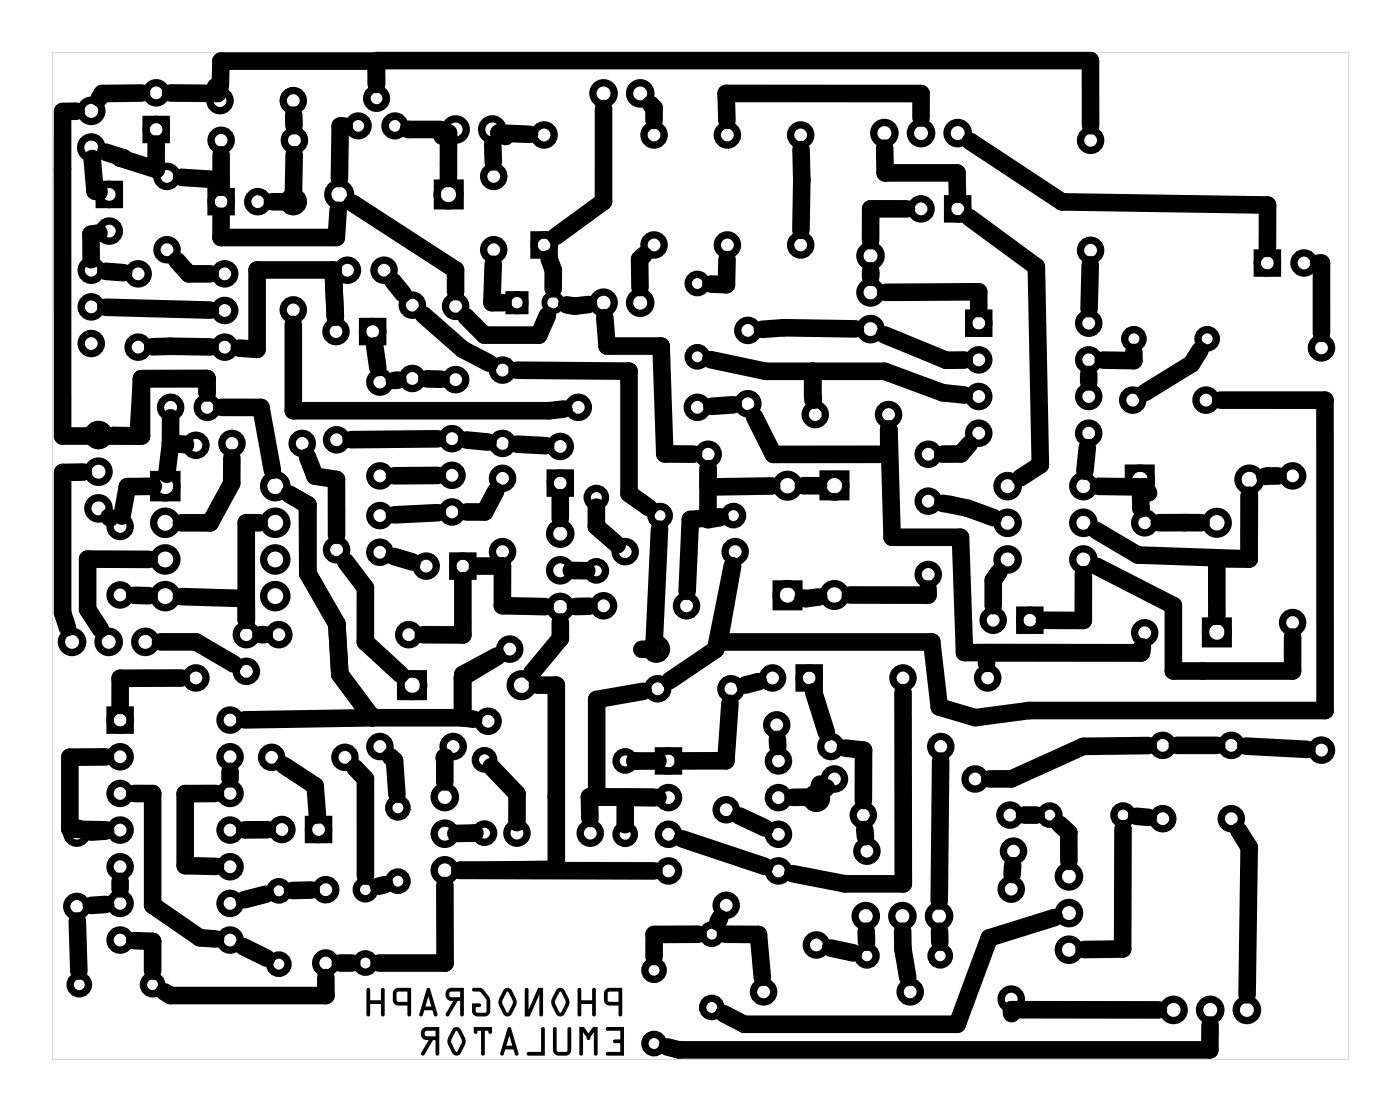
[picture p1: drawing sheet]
<svg xmlns="http://www.w3.org/2000/svg" width="97mm" height="77mm" viewBox="0 0 97 77" stroke-linecap="round" stroke-linejoin="round" font-family="sans-serif">
<g fill="#000">
<path d="M3.6 3.6h89.8v69.8h-89.8zM3.6 3.6v69.8h89.8v-69.8z"/>
<path d="M42 68.6a.8 .8 0 0 0 .1 1l.8 .1v.6a.13 .13 0 0 0 .1 .1 .13 .13 0 0 0 .1-.1v-1.9h-.9zM42 68.6l.2-.2h.9v1.9a.13 .13 0 0 1-.1 .1 .13 .13 0 0 1-.1-.1v-.6h-.7a.39 .39 0 0 1-.3-.4v-.5zM42.1 68.7h.8v.7h-.8zM42.1 68.7v.7h.8v-.7zM40.1 68.5l-.1 1.8a.13 .13 0 0 0 .2 .1 .13 .13 0 0 0 .1-.1v-.7h.7v.7a.13 .13 0 0 0 .2 .1 .13 .13 0 0 0 .1-.1v-1.7a.13 .13 0 0 0-.1-.2 .14 .14 0 0 0-.2 .2v.7h-.7v-.8zM40.1 68.5h.2v.8h.7v-.7a.14 .14 0 0 1 .2-.2 .13 .13 0 0 1 .1 .2v1.7a.13 .13 0 0 1-.1 .1 .13 .13 0 0 1-.2-.1v-.7h-.7v.7a.13 .13 0 0 1-.1 .1 .13 .13 0 0 1-.2-.1zM38.6 68.6l-.4 .8 .3 .8a.33 .33 0 0 0 .6 0 1.16 1.16 0 0 0 .3-.9l-.3-.7-.3-.2zM38.6 68.6l.2-.2 .3 .2a1.17 1.17 0 0 1 .3 1l-.3 .6a.34 .34 0 0 1-.6 0 1.17 1.17 0 0 1 .1-1.6zM38.8 68.7h.1l.3 .7-.4 .8-.3-.8zM38.8 68.7l-.3 .7 .3 .8 .4-.8-.3-.7zM36.4 68.5v1.9h.3l.7-1.5v1.4a.13 .13 0 0 0 .1 .1 .13 .13 0 0 0 .1-.1v-1.9h-.3l-.7 1.6v-1.4l-.1-.1zM36.4 68.5h.1l.1 .1v1.4l.7-1.6h.3v1.9a.13 .13 0 0 1-.1 .1 .13 .13 0 0 1-.1-.1v-1.4l-.7 1.5h-.3zM34.9 68.6l-.4 .8 .4 .8a.33 .33 0 0 0 .6 0 1.16 1.16 0 0 0 .3-.9l-.4-.7-.2-.2zM34.9 68.6l.3-.2 .3 .2a1.17 1.17 0 0 1 .3 1l-.3 .6a.34 .34 0 0 1-.6 0 1.17 1.17 0 0 1 0-1.6zM35.1 68.7h.1l.3 .7-.3 .8-.4-.8zM35.1 68.7l-.3 .7 .4 .8 .3-.8-.3-.7zM32.7 68.5l.1 .2h.5l.4 .6v.8h-.7v-.3h.2a.13 .13 0 0 0 .1-.2 .13 .13 0 0 0-.1-.1h-.5v.5a.39 .39 0 0 0 .4 .4h.5a.38 .38 0 0 0 .4-.4 1.36 1.36 0 0 0-.5-1.4l-.3-.2zM32.7 68.5h.7l.5 .5a1.63 1.63 0 0 1 0 1.2v.1a1.01 1.01 0 0 1-1.1 0l-.1-.3v-.5h.5a.13 .13 0 0 1 .1 .1 .13 .13 0 0 1-.1 .2h-.2v.3h.7v-.8l-.4-.6h-.5zM31 68.6a.47 .47 0 0 0-.1 .5 .47 .47 0 0 0 .5 .2l-.5 .9a.13 .13 0 0 0 0 .2 .13 .13 0 0 0 .2 0l.6-1.1h.2v1a.13 .13 0 0 0 .1 .1 .13 .13 0 0 0 .1-.1v-1.9h-.8zM31 68.6l.3-.2h.8v1.9a.13 .13 0 0 1-.1 .1 .13 .13 0 0 1-.1-.1v-1h-.2l-.6 1.1a.13 .13 0 0 1-.2 0 .13 .13 0 0 1 0-.2l.5-.9a.46 .46 0 0 1-.5-.2 .46 .46 0 0 1 .1-.5zM31.2 68.7h.7v.4h-.7l-.1-.1zM31.2 68.7l-.1 .3 .1 .1h.7v-.4zM29.6 68.5l-.6 1.8a.13 .13 0 0 0 .2 .1 .13 .13 0 0 0 .1-.1l.1-.3h.6l.1 .3a.13 .13 0 0 0 .1 .1 .13 .13 0 0 0 .1-.1l-.5-1.8-.1-.1zM29.6 68.5h.2l.5 1.8a.13 .13 0 0 1-.1 .1 .13 .13 0 0 1-.1-.1l-.1-.3h-.6l-.1 .3a.13 .13 0 0 1-.1 .1 .13 .13 0 0 1-.2-.1zM29.7 69l.2 .7h-.4zM29.7 69l-.2 .7h.4zM27.3 68.6a.8 .8 0 0 0 .2 1l.7 .1v.6a.13 .13 0 0 0 .2 .1 .13 .13 0 0 0 .1-.1v-1.9h-.9zM27.3 68.6l.3-.2h.9v1.9a.13 .13 0 0 1-.1 .1 .13 .13 0 0 1-.2-.1v-.6h-.6a.39 .39 0 0 1-.4-.4v-.5zM27.5 68.7h.7v.7h-.7zM27.5 68.7v.7h.7v-.7zM25.4 68.5v1.8a.13 .13 0 0 0 .1 .1 .13 .13 0 0 0 .1-.1v-.7h.8v.7a.13 .13 0 0 0 .1 .1 .13 .13 0 0 0 .2-.1v-1.7a.14 .14 0 0 0-.2-.2 .13 .13 0 0 0-.1 .2v.7h-.8v-.8zM25.4 68.5h.2v.8h.8v-.7a.13 .13 0 0 1 .1-.2 .14 .14 0 0 1 .2 .2v1.7a.13 .13 0 0 1-.2 .1 .13 .13 0 0 1-.1-.1v-.7h-.8l.1 .7a.13 .13 0 0 1-.2 .1 .13 .13 0 0 1-.1-.1z"/>
<path d="M42 68.6a.8 .8 0 0 0 .1 1l.8 .1v.6a.13 .13 0 0 0 .1 .1 .13 .13 0 0 0 .1-.1v-1.9h-.9zM42.1 68.7h.8v.7h-.8zM40.1 68.5l-.1 1.8a.13 .13 0 0 0 .2 .1 .13 .13 0 0 0 .1-.1v-.7h.7v.7a.13 .13 0 0 0 .2 .1 .13 .13 0 0 0 .1-.1v-1.7a.13 .13 0 0 0-.1-.2 .14 .14 0 0 0-.2 .2v.7h-.7v-.8zM38.6 68.6h-.1a1.17 1.17 0 0 0 .1 1.7l.2 .1 .3-.2a1.17 1.17 0 0 0 0-1.6l-.3-.2zM38.8 68.7h.1l.3 .7-.4 .8-.3-.8zM36.4 68.5v1.9h.3l.7-1.5v1.4a.13 .13 0 0 0 .1 .1 .13 .13 0 0 0 .1-.1v-1.9h-.3l-.7 1.6v-1.4l-.1-.1zM34.9 68.6a1.17 1.17 0 0 0 0 1.7l.3 .1 .3-.2a1.17 1.17 0 0 0-.1-1.6l-.2-.2zM35.1 68.7h.1l.3 .7-.3 .8-.4-.8zM32.7 68.5l.1 .2h.5l.4 .6v.8h-.7v-.3h.2a.13 .13 0 0 0 .1-.2 .13 .13 0 0 0-.1-.1h-.5v.5a.39 .39 0 0 0 .4 .4h.5a.38 .38 0 0 0 .4-.4 1.33 1.33 0 0 0-.8-1.6zM31 68.6a.47 .47 0 0 0-.1 .5 .47 .47 0 0 0 .5 .2l-.5 .9a.13 .13 0 0 0 0 .2 .13 .13 0 0 0 .2 0l.6-1.1h.2v1a.13 .13 0 0 0 .1 .1 .13 .13 0 0 0 .1-.1v-1.9h-.8zM31.2 68.7h.7v.4h-.7l-.1-.1zM29.6 68.5l-.6 1.8a.13 .13 0 0 0 .2 .1 .13 .13 0 0 0 .1-.1l.1-.3h.6l.1 .3a.13 .13 0 0 0 .1 .1 .13 .13 0 0 0 .1-.1l-.5-1.8zM29.7 69l.2 .7h-.4zM27.3 68.6a.8 .8 0 0 0 .2 1l.7 .1v.6a.13 .13 0 0 0 .2 .1 .13 .13 0 0 0 .1-.1v-1.9h-.9zM27.5 68.7h.7v.7h-.7zM25.4 68.5v1.8a.13 .13 0 0 0 .1 .1 .13 .13 0 0 0 .1-.1v-.7h.8v.7a.13 .13 0 0 0 .1 .1 .13 .13 0 0 0 .2-.1v-1.7a.14 .14 0 0 0-.2-.2 .13 .13 0 0 0-.1 .2v.7h-.8v-.8z"/>
<path d="M42 71.2l.1 .2h.9v.6h-.4a.13 .13 0 0 0-.1 .1 .13 .13 0 0 0 .1 .2h.4v.6h-.9a.13 .13 0 0 0-.1 .1 .13 .13 0 0 0 .1 .1h1.1v-1.9zM42 71.2h1.2v1.9h-1.1a.13 .13 0 0 1-.1-.1 .13 .13 0 0 1 .1-.1h.9v-.6h-.4a.13 .13 0 0 1-.1-.2 .13 .13 0 0 1 .1-.1h.4v-.6h-.9zM40.1 71.2v1.8a.13 .13 0 0 0 .2 .1 .13 .13 0 0 0 .1-.1v-1.5l.3 .4a.14 .14 0 0 0 .1 .2 .14 .14 0 0 0 .1-.2l.3-.4v1.5a.13 .13 0 0 0 .1 .1 .13 .13 0 0 0 .1-.1v-1.8h-.3l-.3 .4-.3-.4zM40.1 71.2h.4l.3 .4 .3-.4h.3v1.8a.13 .13 0 0 1-.1 .1 .13 .13 0 0 1-.1-.1v-1.5l-.3 .4a.14 .14 0 0 1-.1 .2 .14 .14 0 0 1-.1-.2l-.3-.4v1.5a.13 .13 0 0 1-.1 .1 .13 .13 0 0 1-.2-.1zM38.4 71.2l-.1 1.6a.39 .39 0 0 0 .4 .3h.5a.38 .38 0 0 0 .4-.3v-1.5a.13 .13 0 0 0-.1-.1 .13 .13 0 0 0-.2 .1v1.5l-.1 .1h-.5l-.1-.1v-1.6zM38.4 71.2h.2v1.6l.1 .1h.5l.1-.1v-1.5a.13 .13 0 0 1 .2-.1 .13 .13 0 0 1 .1 .1v1.5a.39 .39 0 0 1-.4 .3h-.5a.39 .39 0 0 1-.4-.3zM37.5 71.2v1.7h-.9a.13 .13 0 0 0-.1 .1 .13 .13 0 0 0 .1 .1h1.2v-1.8l-.1-.1zM37.5 71.2h.2l.1 .1v1.8h-1.2a.13 .13 0 0 1-.1-.1 .13 .13 0 0 1 .1-.1h.9zM35.2 71.2l-.5 1.8a.13 .13 0 0 0 .1 .1 .13 .13 0 0 0 .1-.1l.1-.3h.6l.1 .3a.13 .13 0 0 0 .1 .1 .13 .13 0 0 0 .1-.1l-.5-1.8h-.1zM35.2 71.2h.2l.5 1.8a.13 .13 0 0 1-.1 .1 .13 .13 0 0 1-.1-.1l-.1-.3h-.6l-.1 .3a.13 .13 0 0 1-.1 .1 .13 .13 0 0 1-.1-.1zM35.3 71.7l.2 .8h-.4zM35.3 71.7l-.2 .8h.4zM32.8 71.2v.3a.13 .13 0 0 0 .2 .1 .13 .13 0 0 0 .1-.1v-.1h.2v1.6a.13 .13 0 0 0 .2 .1 .13 .13 0 0 0 .1-.1v-1.6h.2v.1a.13 .13 0 0 0 .2 .1 .13 .13 0 0 0 .1-.1v-.3zM32.8 71.2h1.3v.3a.13 .13 0 0 1-.1 .1 .13 .13 0 0 1-.2-.1v-.1h-.2v1.6a.13 .13 0 0 1-.1 .1 .13 .13 0 0 1-.2-.1v-1.6h-.2v.1a.13 .13 0 0 1-.1 .1 .13 .13 0 0 1-.2-.1zM31.4 71.3l-.4 .8 .3 .9a.33 .33 0 0 0 .6 0 1.16 1.16 0 0 0 .4-1l-.4-.7-.3-.1zM31.4 71.3l.2-.1 .3 .1a1.17 1.17 0 0 1 .4 1l-.4 .7a.34 .34 0 0 1-.6 0 1.17 1.17 0 0 1 .1-1.7zM31.6 71.4l.1 .1 .3 .6-.4 .8-.3-.8zM31.6 71.4l-.3 .7 .3 .8 .4-.8-.3-.6zM29.3 71.3a.47 .47 0 0 0-.1 .5 .47 .47 0 0 0 .5 .3l-.5 .8a.13 .13 0 0 0 0 .2 .13 .13 0 0 0 .2 0l.6-1h.2v.9a.13 .13 0 0 0 .1 .1 .13 .13 0 0 0 .1-.1v-1.8h-.8zM29.3 71.3l.3-.1h.8v1.8a.13 .13 0 0 1-.1 .1 .13 .13 0 0 1-.1-.1v-.9h-.2l-.6 1a.13 .13 0 0 1-.2 0 .13 .13 0 0 1 0-.2l.5-.8a.46 .46 0 0 1-.5-.3 .46 .46 0 0 1 .1-.5zM29.5 71.5l.7-.1v.4h-.7l-.1-.1zM29.5 71.5l-.1 .2 .1 .1h.7v-.4z"/>
<path d="M42 71.2l.1 .2h.9v.6h-.4a.13 .13 0 0 0-.1 .1 .13 .13 0 0 0 .1 .2h.4v.6h-.9a.13 .13 0 0 0-.1 .1 .13 .13 0 0 0 .1 .1h1.1v-1.9zM40.1 71.2v1.8a.13 .13 0 0 0 .2 .1 .13 .13 0 0 0 .1-.1v-1.5l.3 .4a.14 .14 0 0 0 .1 .2 .14 .14 0 0 0 .1-.2l.3-.4v1.5a.13 .13 0 0 0 .1 .1 .13 .13 0 0 0 .1-.1v-1.8h-.3l-.3 .4-.3-.4zM38.4 71.2l-.1 1.6a.39 .39 0 0 0 .4 .3h.5a.39 .39 0 0 0 .4-.3v-1.5a.13 .13 0 0 0-.1-.1 .13 .13 0 0 0-.2 .1v1.5l-.1 .1h-.5l-.1-.1v-1.6zM37.5 71.2v1.7h-.9a.13 .13 0 0 0-.1 .1 .13 .13 0 0 0 .1 .1h1.2v-1.8l-.1-.1zM35.2 71.2l-.5 1.8a.13 .13 0 0 0 .1 .1 .13 .13 0 0 0 .1-.1l.1-.3h.6l.1 .3a.13 .13 0 0 0 .1 .1 .13 .13 0 0 0 .1-.1l-.5-1.8h-.1zM35.3 71.7l.2 .8h-.4zM32.8 71.2v.3a.13 .13 0 0 0 .2 .1 .13 .13 0 0 0 .1-.1v-.1h.2v1.6a.13 .13 0 0 0 .2 .1 .13 .13 0 0 0 .1-.1v-1.6h.2v.1a.13 .13 0 0 0 .2 .1 .13 .13 0 0 0 .1-.1v-.3zM31.4 71.3h-.1a1.17 1.17 0 0 0 .1 1.7l.2 .1 .3-.1a1.17 1.17 0 0 0 0-1.7l-.3-.1zM31.6 71.4l.1 .1 .3 .6-.4 .8-.3-.8zM29.3 71.3a.47 .47 0 0 0-.1 .5 .47 .47 0 0 0 .5 .3l-.5 .8a.13 .13 0 0 0 0 .2 .13 .13 0 0 0 .2 0l.6-1h.2v.9a.13 .13 0 0 0 .1 .1 .13 .13 0 0 0 .1-.1v-1.8h-.8zM29.5 71.5l.7-.1v.4h-.7l-.1-.1z"/>
</g>
<g fill="none" stroke="#000" stroke-width=".51">
<path d="M6.9 12.8h1.4v1.4h-1.4zM10.1 8.3h1.4v1.4h-1.4zM14.6 13.3h1.4v1.4h-1.4zM30.3 12.7h1.6v1.6h-1.6zM37 16.3h1.4v1.4h-1.4zM65.7 13.8h1.4v1.4h-1.4zM87.1 17.5h1.4v1.4h-1.4zM10.6 32.9h1.7v1.6h-1.7zM25.1 22.3h1.4v1.4h-1.4zM31.4 38.5h1.4v1.4h-1.4zM38.1 32.8h1.4v1.4h-1.4zM57 32.8h1.6v1.6h-1.6z"/>
<path d="M67.1 21.7h1.4v1.4h-1.4zM78.2 32.4h1.6v1.6h-1.6zM7.6 49.2h1.4v1.4h-1.4zM21.4 56.8h1.4v1.4h-1.4zM27.8 46.7h1.5v1.6h-1.5zM45.6 52h1.4v1.4h-1.4zM53.8 40.5h1.6v1.5h-1.6zM55.4 46.3h1.4v1.4h-1.4zM70.7 42.3h1.4v1.4h-1.4zM83.5 43h1.6v1.6h-1.6z"/>
<circle cx="6.3" cy="10.2" r=".74"/>
<circle cx="6.3" cy="7.7" r=".74"/>
<circle cx="6.3" cy="18.7" r=".7"/>
<circle cx="7.6" cy="13.5" r=".7"/>
<circle cx="7.6" cy="16" r=".7"/>
<circle cx="9.6" cy="19" r=".7"/>
<circle cx="10.8" cy="6.4" r=".7"/>
<circle cx="10.8" cy="9" r=".7"/>
<circle cx="11.6" cy="12.2" r=".7"/>
<circle cx="11.6" cy="17.3" r=".7"/>
<circle cx="15.2" cy="7" r=".7"/>
<circle cx="15.3" cy="9.7" r=".7"/>
<circle cx="15.3" cy="14" r=".7"/>
<circle cx="15.6" cy="19" r=".7"/>
<circle cx="17.9" cy="14" r=".7"/>
<circle cx="20.3" cy="14" r=".7"/>
<circle cx="20.3" cy="7" r=".7"/>
<circle cx="20.4" cy="9.7" r=".7"/>
<circle cx="23.5" cy="13.5" r=".79"/>
<circle cx="24.1" cy="18.7" r=".7"/>
<circle cx="26.6" cy="18.7" r=".7"/>
<circle cx="31.1" cy="13.5" r=".79"/>
<circle cx="31.6" cy="9" r=".74"/>
<circle cx="34.1" cy="9" r=".74"/>
<circle cx="34.2" cy="12.2" r=".7"/>
<circle cx="34.2" cy="17.3" r=".7"/>
<circle cx="37.7" cy="9.4" r=".7"/>
<circle cx="37.7" cy="17" r=".7"/>
<circle cx="41.8" cy="6.5" r=".74"/>
<circle cx="44.4" cy="6.5" r=".74"/>
<circle cx="45.3" cy="9.4" r=".7"/>
<circle cx="45.3" cy="17" r=".7"/>
<circle cx="48.3" cy="19.6" r=".64"/>
<circle cx="50.4" cy="9.4" r=".7"/>
<circle cx="50.4" cy="17" r=".7"/>
<circle cx="55.5" cy="9.4" r=".7"/>
<circle cx="55.5" cy="17" r=".7"/>
<circle cx="60.3" cy="17.7" r=".74"/>
<circle cx="61.3" cy="9.2" r=".74"/>
<circle cx="63.8" cy="14.5" r=".7"/>
<circle cx="63.8" cy="9.2" r=".74"/>
<circle cx="66.4" cy="14.5" r=".7"/>
<circle cx="66.4" cy="9.2" r=".74"/>
<circle cx="75.6" cy="17.3" r=".7"/>
<circle cx="75.6" cy="9.7" r=".7"/>
<circle cx="87.8" cy="18.2" r=".7"/>
<circle cx="90.4" cy="18.2" r=".7"/>
<circle cx="6.3" cy="21.3" r=".7"/>
<circle cx="6.3" cy="23.8" r=".7"/>
<circle cx="6.8" cy="30.1" r=".74"/>
<circle cx="6.8" cy="35.2" r=".74"/>
<circle cx="6.8" cy="32.7" r=".74"/>
<circle cx="8.3" cy="36.5" r=".7"/>
<circle cx="9.6" cy="24.1" r=".7"/>
<circle cx="11.5" cy="36.2" r=".8"/>
<circle cx="11.5" cy="33.7" r=".8"/>
<circle cx="11.5" cy="38.8" r=".8"/>
<circle cx="11.8" cy="28.2" r=".7"/>
<circle cx="13.6" cy="30.9" r=".7"/>
<circle cx="14.4" cy="28.2" r=".7"/>
<circle cx="15.6" cy="21.5" r=".7"/>
<circle cx="15.6" cy="24.1" r=".7"/>
<circle cx="16.1" cy="30.7" r=".7"/>
<circle cx="19.1" cy="36.2" r=".8"/>
<circle cx="19.1" cy="33.7" r=".8"/>
<circle cx="19.1" cy="38.8" r=".8"/>
<circle cx="20.3" cy="21.5" r=".7"/>
<circle cx="20.9" cy="30.7" r=".7"/>
<circle cx="23.3" cy="23" r=".7"/>
<circle cx="23.3" cy="30.5" r=".7"/>
<circle cx="23.3" cy="38.1" r=".7"/>
<circle cx="25.8" cy="23" r=".7"/>
<circle cx="26.3" cy="35.7" r=".7"/>
<circle cx="26.3" cy="38.3" r=".7"/>
<circle cx="26.3" cy="26.5" r=".7"/>
<circle cx="26.3" cy="33" r=".7"/>
<circle cx="28.6" cy="21.1" r=".7"/>
<circle cx="28.6" cy="26.2" r=".7"/>
<circle cx="29.5" cy="39.2" r=".7"/>
<circle cx="31.3" cy="30.4" r=".7"/>
<circle cx="31.3" cy="32.9" r=".7"/>
<circle cx="31.3" cy="35.5" r=".7"/>
<circle cx="31.6" cy="21.2" r=".7"/>
<circle cx="31.6" cy="26.3" r=".7"/>
<circle cx="32.1" cy="39.2" r=".7"/>
<circle cx="34.8" cy="33.1" r=".7"/>
<circle cx="34.8" cy="25.6" r=".7"/>
<circle cx="34.8" cy="30.7" r=".7"/>
<circle cx="34.8" cy="38.2" r=".7"/>
<circle cx="38.8" cy="39.5" r=".74"/>
<circle cx="38.8" cy="37" r=".74"/>
<circle cx="38.8" cy="30.9" r=".7"/>
<circle cx="38.8" cy="33.5" r=".7"/>
<circle cx="40.1" cy="28.2" r=".7"/>
<circle cx="41.3" cy="39.6" r=".64"/>
<circle cx="41.3" cy="34.5" r=".64"/>
<circle cx="41.8" cy="21" r=".74"/>
<circle cx="43.3" cy="38.2" r=".7"/>
<circle cx="44.4" cy="21" r=".74"/>
<circle cx="45.7" cy="35.7" r=".64"/>
<circle cx="48.3" cy="28.2" r=".7"/>
<circle cx="48.3" cy="24.7" r=".64"/>
<circle cx="49.1" cy="31.5" r=".7"/>
<circle cx="50.8" cy="35.7" r=".64"/>
<circle cx="50.9" cy="38.2" r=".7"/>
<circle cx="51.8" cy="22.9" r=".7"/>
<circle cx="51.8" cy="28" r=".7"/>
<circle cx="54.6" cy="33.7" r=".79"/>
<circle cx="56.5" cy="28.7" r=".7"/>
<circle cx="57.8" cy="33.7" r=".79"/>
<circle cx="60.3" cy="20.3" r=".74"/>
<circle cx="60.3" cy="22.8" r=".74"/>
<circle cx="61.6" cy="28.7" r=".7"/>
<circle cx="64.3" cy="31.5" r=".7"/>
<circle cx="64.3" cy="34.7" r=".7"/>
<circle cx="64.3" cy="39.8" r=".7"/>
<circle cx="67.8" cy="27.5" r=".7"/>
<circle cx="67.8" cy="24.9" r=".7"/>
<circle cx="67.8" cy="30" r=".7"/>
<circle cx="67.8" cy="22.4" r=".7"/>
<circle cx="69.8" cy="36.2" r=".74"/>
<circle cx="69.8" cy="33.7" r=".74"/>
<circle cx="69.8" cy="38.8" r=".74"/>
<circle cx="75.1" cy="36.2" r=".74"/>
<circle cx="75.1" cy="33.7" r=".74"/>
<circle cx="75.1" cy="38.8" r=".74"/>
<circle cx="75.4" cy="24.9" r=".7"/>
<circle cx="75.4" cy="30" r=".7"/>
<circle cx="75.4" cy="27.5" r=".7"/>
<circle cx="75.4" cy="22.4" r=".7"/>
<circle cx="78.5" cy="27.7" r=".7"/>
<circle cx="78.6" cy="23.5" r=".64"/>
<circle cx="79" cy="33.2" r=".79"/>
<circle cx="79.3" cy="36.2" r=".7"/>
<circle cx="83.6" cy="27.7" r=".7"/>
<circle cx="83.7" cy="23.5" r=".64"/>
<circle cx="84.3" cy="36.2" r=".79"/>
<circle cx="86.6" cy="33.2" r=".79"/>
<circle cx="89.6" cy="33" r=".7"/>
<circle cx="91.6" cy="24.1" r=".7"/>
<circle cx="5" cy="44.5" r=".74"/>
<circle cx="5.3" cy="57.7" r=".7"/>
<circle cx="7.5" cy="44.5" r=".74"/>
<circle cx="8.3" cy="57.5" r=".7"/>
<circle cx="8.3" cy="52.4" r=".7"/>
<circle cx="8.3" cy="55" r=".7"/>
<circle cx="8.3" cy="49.9" r=".7"/>
<circle cx="8.3" cy="41.2" r=".7"/>
<circle cx="10.1" cy="44.5" r=".74"/>
<circle cx="11.5" cy="41.3" r=".8"/>
<circle cx="13.6" cy="47" r=".7"/>
<circle cx="15.9" cy="57.5" r=".7"/>
<circle cx="15.9" cy="52.4" r=".7"/>
<circle cx="15.9" cy="55" r=".7"/>
<circle cx="15.9" cy="49.9" r=".7"/>
<circle cx="17.1" cy="44" r=".7"/>
<circle cx="17.1" cy="46.5" r=".7"/>
<circle cx="18.8" cy="52.5" r=".7"/>
<circle cx="19.1" cy="41.3" r=".8"/>
<circle cx="19.3" cy="44" r=".7"/>
<circle cx="19.5" cy="57.5" r=".7"/>
<circle cx="22.1" cy="57.5" r=".7"/>
<circle cx="23.9" cy="52.5" r=".7"/>
<circle cx="26.3" cy="51.7" r=".7"/>
<circle cx="27.6" cy="56" r=".64"/>
<circle cx="28.3" cy="44" r=".7"/>
<circle cx="28.6" cy="47.5" r=".79"/>
<circle cx="30.8" cy="57.8" r=".74"/>
<circle cx="30.8" cy="55.2" r=".74"/>
<circle cx="31.4" cy="51.7" r=".7"/>
<circle cx="33.6" cy="57.7" r=".64"/>
<circle cx="33.6" cy="52.6" r=".64"/>
<circle cx="33.8" cy="50" r=".7"/>
<circle cx="35.3" cy="45" r=".7"/>
<circle cx="35.8" cy="57.7" r=".7"/>
<circle cx="36.1" cy="47.5" r=".79"/>
<circle cx="38.8" cy="42.1" r=".74"/>
<circle cx="40.9" cy="57.7" r=".7"/>
<circle cx="41.8" cy="42" r=".7"/>
<circle cx="43.3" cy="57.8" r=".64"/>
<circle cx="43.3" cy="52.7" r=".64"/>
<circle cx="45.5" cy="45" r=".7"/>
<circle cx="45.6" cy="47.7" r=".7"/>
<circle cx="46.3" cy="57.8" r=".7"/>
<circle cx="46.3" cy="55.3" r=".7"/>
<circle cx="46.3" cy="52.7" r=".7"/>
<circle cx="47.6" cy="42" r=".7"/>
<circle cx="50.3" cy="56.1" r=".7"/>
<circle cx="50.7" cy="47.7" r=".7"/>
<circle cx="53.5" cy="47" r=".7"/>
<circle cx="53.8" cy="50.2" r=".7"/>
<circle cx="53.9" cy="55.3" r=".7"/>
<circle cx="53.9" cy="57.8" r=".7"/>
<circle cx="53.9" cy="52.7" r=".7"/>
<circle cx="54.6" cy="41.2" r=".79"/>
<circle cx="56.1" cy="47" r=".7"/>
<circle cx="56.6" cy="55.3" r=".7"/>
<circle cx="57.6" cy="51.7" r=".7"/>
<circle cx="57.8" cy="41.2" r=".79"/>
<circle cx="57.8" cy="54" r=".7"/>
<circle cx="59.8" cy="56.5" r=".7"/>
<circle cx="60.1" cy="59" r=".7"/>
<circle cx="62.6" cy="47" r=".7"/>
<circle cx="65.2" cy="51.7" r=".7"/>
<circle cx="67.6" cy="54" r=".7"/>
<circle cx="68.4" cy="47" r=".7"/>
<circle cx="68.8" cy="43" r=".7"/>
<circle cx="70" cy="56.5" r=".7"/>
<circle cx="70.2" cy="59" r=".7"/>
<circle cx="71.4" cy="43" r=".7"/>
<circle cx="72.7" cy="56.5" r=".64"/>
<circle cx="77.8" cy="56.5" r=".64"/>
<circle cx="79.3" cy="43.8" r=".7"/>
<circle cx="80.6" cy="51.6" r=".7"/>
<circle cx="80.6" cy="56.7" r=".7"/>
<circle cx="84.3" cy="43.8" r=".79"/>
<circle cx="85.3" cy="51.6" r=".7"/>
<circle cx="85.3" cy="56.7" r=".7"/>
<circle cx="89.6" cy="43.1" r=".7"/>
<circle cx="91.6" cy="52" r=".7"/>
<circle cx="5.3" cy="62.8" r=".7"/>
<circle cx="5.5" cy="68.2" r=".64"/>
<circle cx="8.3" cy="62.6" r=".7"/>
<circle cx="8.3" cy="60.1" r=".7"/>
<circle cx="8.3" cy="65.1" r=".7"/>
<circle cx="10.6" cy="68.2" r=".64"/>
<circle cx="15.9" cy="60.1" r=".7"/>
<circle cx="15.9" cy="62.6" r=".7"/>
<circle cx="15.9" cy="65.1" r=".7"/>
<circle cx="19.3" cy="61.7" r=".64"/>
<circle cx="19.3" cy="66.8" r=".64"/>
<circle cx="22.6" cy="61.6" r=".7"/>
<circle cx="22.6" cy="66.7" r=".7"/>
<circle cx="25.3" cy="66.7" r=".64"/>
<circle cx="25.3" cy="61.6" r=".64"/>
<circle cx="27.6" cy="61.1" r=".64"/>
<circle cx="30.8" cy="60.3" r=".74"/>
<circle cx="45.3" cy="67.2" r=".64"/>
<circle cx="45.3" cy="72.3" r=".64"/>
<circle cx="46.3" cy="60.3" r=".7"/>
<circle cx="49.3" cy="69.8" r=".64"/>
<circle cx="49.3" cy="64.7" r=".64"/>
<circle cx="50.3" cy="62.7" r=".7"/>
<circle cx="52.9" cy="68.7" r=".7"/>
<circle cx="53.9" cy="60.3" r=".7"/>
<circle cx="56.6" cy="65.5" r=".7"/>
<circle cx="60" cy="63.5" r=".74"/>
<circle cx="60.1" cy="66.2" r=".64"/>
<circle cx="62.5" cy="63.5" r=".74"/>
<circle cx="63.1" cy="68.7" r=".7"/>
<circle cx="65.1" cy="63.5" r=".74"/>
<circle cx="65.2" cy="66.2" r=".64"/>
<circle cx="70.1" cy="69.2" r=".7"/>
<circle cx="70.1" cy="61.6" r=".7"/>
<circle cx="74.1" cy="63.3" r=".74"/>
<circle cx="74.1" cy="60.7" r=".74"/>
<circle cx="74.1" cy="65.8" r=".74"/>
<circle cx="81.3" cy="70" r=".74"/>
<circle cx="83.9" cy="70" r=".74"/>
<circle cx="86.4" cy="70" r=".74"/>
</g>
<g fill="none" stroke="#000" stroke-width=".53">
<circle cx="24.8" cy="8.7" r=".67"/>
<circle cx="26.1" cy="6.8" r=".67"/>
<circle cx="27.4" cy="8.7" r=".67"/>
</g>
<g fill="none" stroke="#000" stroke-width=".4">
<path d="M35.2 20.4h1.2v1.2h-1.2z"/>
<circle cx="35.8" cy="21" r=".6"/>
<circle cx="38.3" cy="21" r=".6"/>
</g>
<g fill="none" stroke="#000" stroke-width="1.2">
<path d="M5.3 7.7h-1v22.5h5.3l.2-4M6.4 11l.2 2.2 .3 .1M6.9 16.1l-.6 .1v1.8M7.3 10.5l1.3 .5h-.3l2.5 .7h-.1M7.3 18.8l1.3 .1M9.8 6.4l-2.7 .1-.2 .3M10.8 10l.1 1.5M12.2 18.1l.9 .9h1.5M12.6 12.3l2.7 .2v.5M14.9 6l.2 .5-3.3-.1M15.3 10.7v2.3M20.4 8v.7"/>
<path d="M20.4 10.7l-.1 3.3h-1.4M23.1 18.7l.1 3.3M23.1 18.7h-5.3v5.5l-1.2-.1M23.1 18.7h.1M23.4 14.6l-.1 1.9h-8v-1.5M23.9 8.7h-.3l-.1 3.7M24.4 14.1l7.2 4.6v1.5M26.1 5.8v-1.6h-10.8v1.8M26.1 5.8v-1.6h49.5v4.5M27.2 19.5l.7 .9M28.3 9h2.2M30.6 9.4l.5-.2v3.2"/>
<path d="M34.1 10l.1 1.2M34.2 18.3l-.1 2.7h.8M36.7 9.3l-2.1-.1 .4 .3M38 17.9l.3 .8v1.3M41.8 7.5v6.5l-3.3 2.4M44.6 17.7l-.3 .3v1.9M45.1 7.2l.2 .3v.8M50.4 18l-.1 1.7h-1M55.5 10.4v5.6M60.3 18.8v.4M61.3 10.3v1.7h5v1.5M62.8 14.5h-2.5v2.2"/>
<path d="M63.8 8.2v-1.7h-13.5l.1 1.8M67.2 15.1l4.6 3.4 .3 13.7-1.4 .9M67.2 9.8l6.4 4.2 14.2 .2v3M75.5 18.4v3M91.4 18.2h.2v4.9M5.8 32.7h-1.5v9.8l.4 1M7.3 21.3l7.3 .2M7.5 35.8l.1 .1M9.8 26.2h4.5l.1 1M9.8 26.2v4h-1.9M10.3 38.8l-4.2-.1v3.5l.9 1.4M10.6 24h4"/>
<path d="M10.6 33.7h-1.8l-.3 2.1M11.8 30.7l1 .1M11.8 30.7l-.2 2.2M11.8 28.9v1.8M15.4 28.2h2.7l.8 4.4M16.1 31.7v1.8l-1.5 2.7h-2M18 36.2h-.9v5.5M20 34.2l1.3 .8v4.7M20.3 22.5v6h17.8l1-.2M21.3 31.7l.5 1.3 1.5 .2v3.9M21.3 39.7l2 3.5 .3 3.5M23.9 38.9l1.4 1.8v3.8l2.5 2.2"/>
<path d="M26 24l.2 1.5M27.3 38.6l1.3 .3M27.6 26.3l-.3 .1M29.3 21.8l2.8 2.4 1.8 1M29.6 26.2l1 .1M30.3 32.9l-3 .1M30.3 30.4l-6 .1M30.3 35.5l-3 .2M32.3 30.5l1.5 .1M33.1 39.2h1.7M34.4 34l-.8 1.5h-1.3M34.8 39.2v2.8h3"/>
<path d="M35.8 30.8l2 .1M35.8 25.7h7.8v8.5l1.4 1M37.9 21.9l-.6 1.3h-3.7l-1.3-1.3M38.8 34.5v1.4M39.6 39.5h1.1M40.8 21.1l-1 .1-.5-.1M41.3 35.1v1.4l1.5 1.2M41.9 22l.2 2h3.7l.3 7.5h2M45.7 36.7l-.4 8.3h-.8M49.2 24.9l3.9 .8h8.2l4 1.5 1.5 .2M49.9 35.8l-2.1 .2-.2 5M50.8 28l-1.5 .2"/>
<path d="M52.3 28.9l1.3 2.6h8v-1.8l.2 7.5h4.8l.2 8h12.3l.1-.4M53.5 33.7h-4.4v-1.2v3.5l.8-.1M56.3 25.7l.1 2M56.7 33.7h-1M59.3 22.8l-5-.1-1.5 .1M61.3 23.2l4.3 1.8 1.2-.1M61.4 20.3l6.4-.1v1.2M65.3 34.9l1.8 .3 1.7 .7M67.2 30.8l-.6 .7h-1.3M69.2 39.6l-.4 .6v1.8M75.1 39.8v3.2h-2.7M75.3 31l-.1 1.6"/>
<path d="M75.4 25.9v.6M76 36.8l2.8 1.7 7.8 .2M76 39.2l5.3 2.8v4.5h8.3v-2.4M76.1 33.7h3.2l.3 .4M78.6 24.4v.6l-2.1-.1M79 34.3l.1 .9M83.2 24.3l-.6 .9-3.2 2M83.2 36.2h-2.9M84.6 27.7h7.2v21.5h-20.5l-3.7 .5-2.5-.7-.5-4.5h-14.8l.9-5.3-1.1 5.8-3.2 2.2M86.6 38.7h-2.3v4M86.6 34.3v4.4M88.6 33h-.9"/>
<path d="M7.3 52.4l-2.5 .1v4.9l2.5 .1M7.3 57.6l-1 .1M9.3 41.2l1 .1M9.3 55h1.3v7.7l3.2 2.3 1.1 .1M11.1 44.5h2.5l2.6 1.5M12.6 47h-4.3v1.9M12.6 41.3l4.5 .2v1.5M14.9 55h-2.1v5h2.1M15.9 53.4v.6M18.1 44h.2M18.5 57.5h-1.5M19.7 53l2.1 1.4 .2 2.1"/>
<path d="M23.6 46.7l2.2 3M24.6 53.2l.7 .8v6.7M25.8 49.7l-8.8 .2M27 52.4l.3 .3 .2 2.3M30.8 52.5v-.1v1.8M32.1 40.2v3.8h-2.8M32.9 57.7h-1.3M34 53.1l1.8 1.9v2M34.4 45.5l-2.3 1.2v3h-6.3M34.5 45.5l-2.5 1.4v2.8l.8 .1M37.2 47.5h1.3v12.7l-6.6 .1h13.4M38.8 43.1v1.1l-2 2.4"/>
<path d="M40.8 42h-.9M43.3 55.2v1.9M44.6 47.9l-3.3 .6v6.7M45.6 55.3l-4.8-.1 .1 1.5M45.6 52.7h-1.6M47.3 58.1l5.7 1.9M50.6 48.7l-.3 4h-3M51.2 56.5l1.8 .9M52.6 47.2l-1 .3M53.9 51.2v.5M56.4 47.9l.9 2.9M56.7 41.4h-1.1"/>
<path d="M56.8 54.3l-.2 .9h-1.6M57.3 54.6l-.2 .1M58.6 51.8l1.2 .2v3.5M59.9 57.5l.1 .5M62.6 48v13.2h-4l-3.7-.7M64.3 40.8v.4h-5.4M65.2 52.7l-.1 9.7M68.3 45.2l.1 .8M70.2 60l-.1 .6M71 56.5h.8M73.4 57.1l.7 .6v2M77.8 57.4v8.4h-2.7"/>
<path d="M78.8 56.6h.8M79.1 44.8v.4M79.6 51.7h-4.5l-5 2.3h-1.5M81.6 51.6h2.7M85.9 57.6l.7 1.1-.2 10.2M86.3 51.7l4.3 .2M5.4 63.8l.1 3.5M7.3 62.7h-1M8.3 61.1v.5M9.3 65.2h1.3v2.1M16.8 65.6l1.7 .8M18.4 62l-1.5 .3"/>
<path d="M21.6 61.7h-1.3M22.6 67.7v1.3h-10.8l-.4-.3M23.6 66.7h.8M26.7 61.3l-.5 .1M30.8 61.3v5.4h-4.5M48.4 64.7h-3.1v1.6M49.9 63.6l-.2 .3M50.3 64.7h2.3l.2 3M57.6 65.7l1.5 .3M60 64.5v.8M62.6 64.5v1.3l.3 1.9M65.1 64.5v.8"/>
<path d="M73.1 63.6l-4.5 1.4-2.3 6h-14.7l-1.4-.8M80.3 70h-10.2v.2M83.9 71l-.1 1.7h-36.8l-.8-.2"/>
</g>
<path d="M20.4 10.4l-.1 2.8" fill="none" stroke="#000" stroke-width=".61"/>
</svg>
